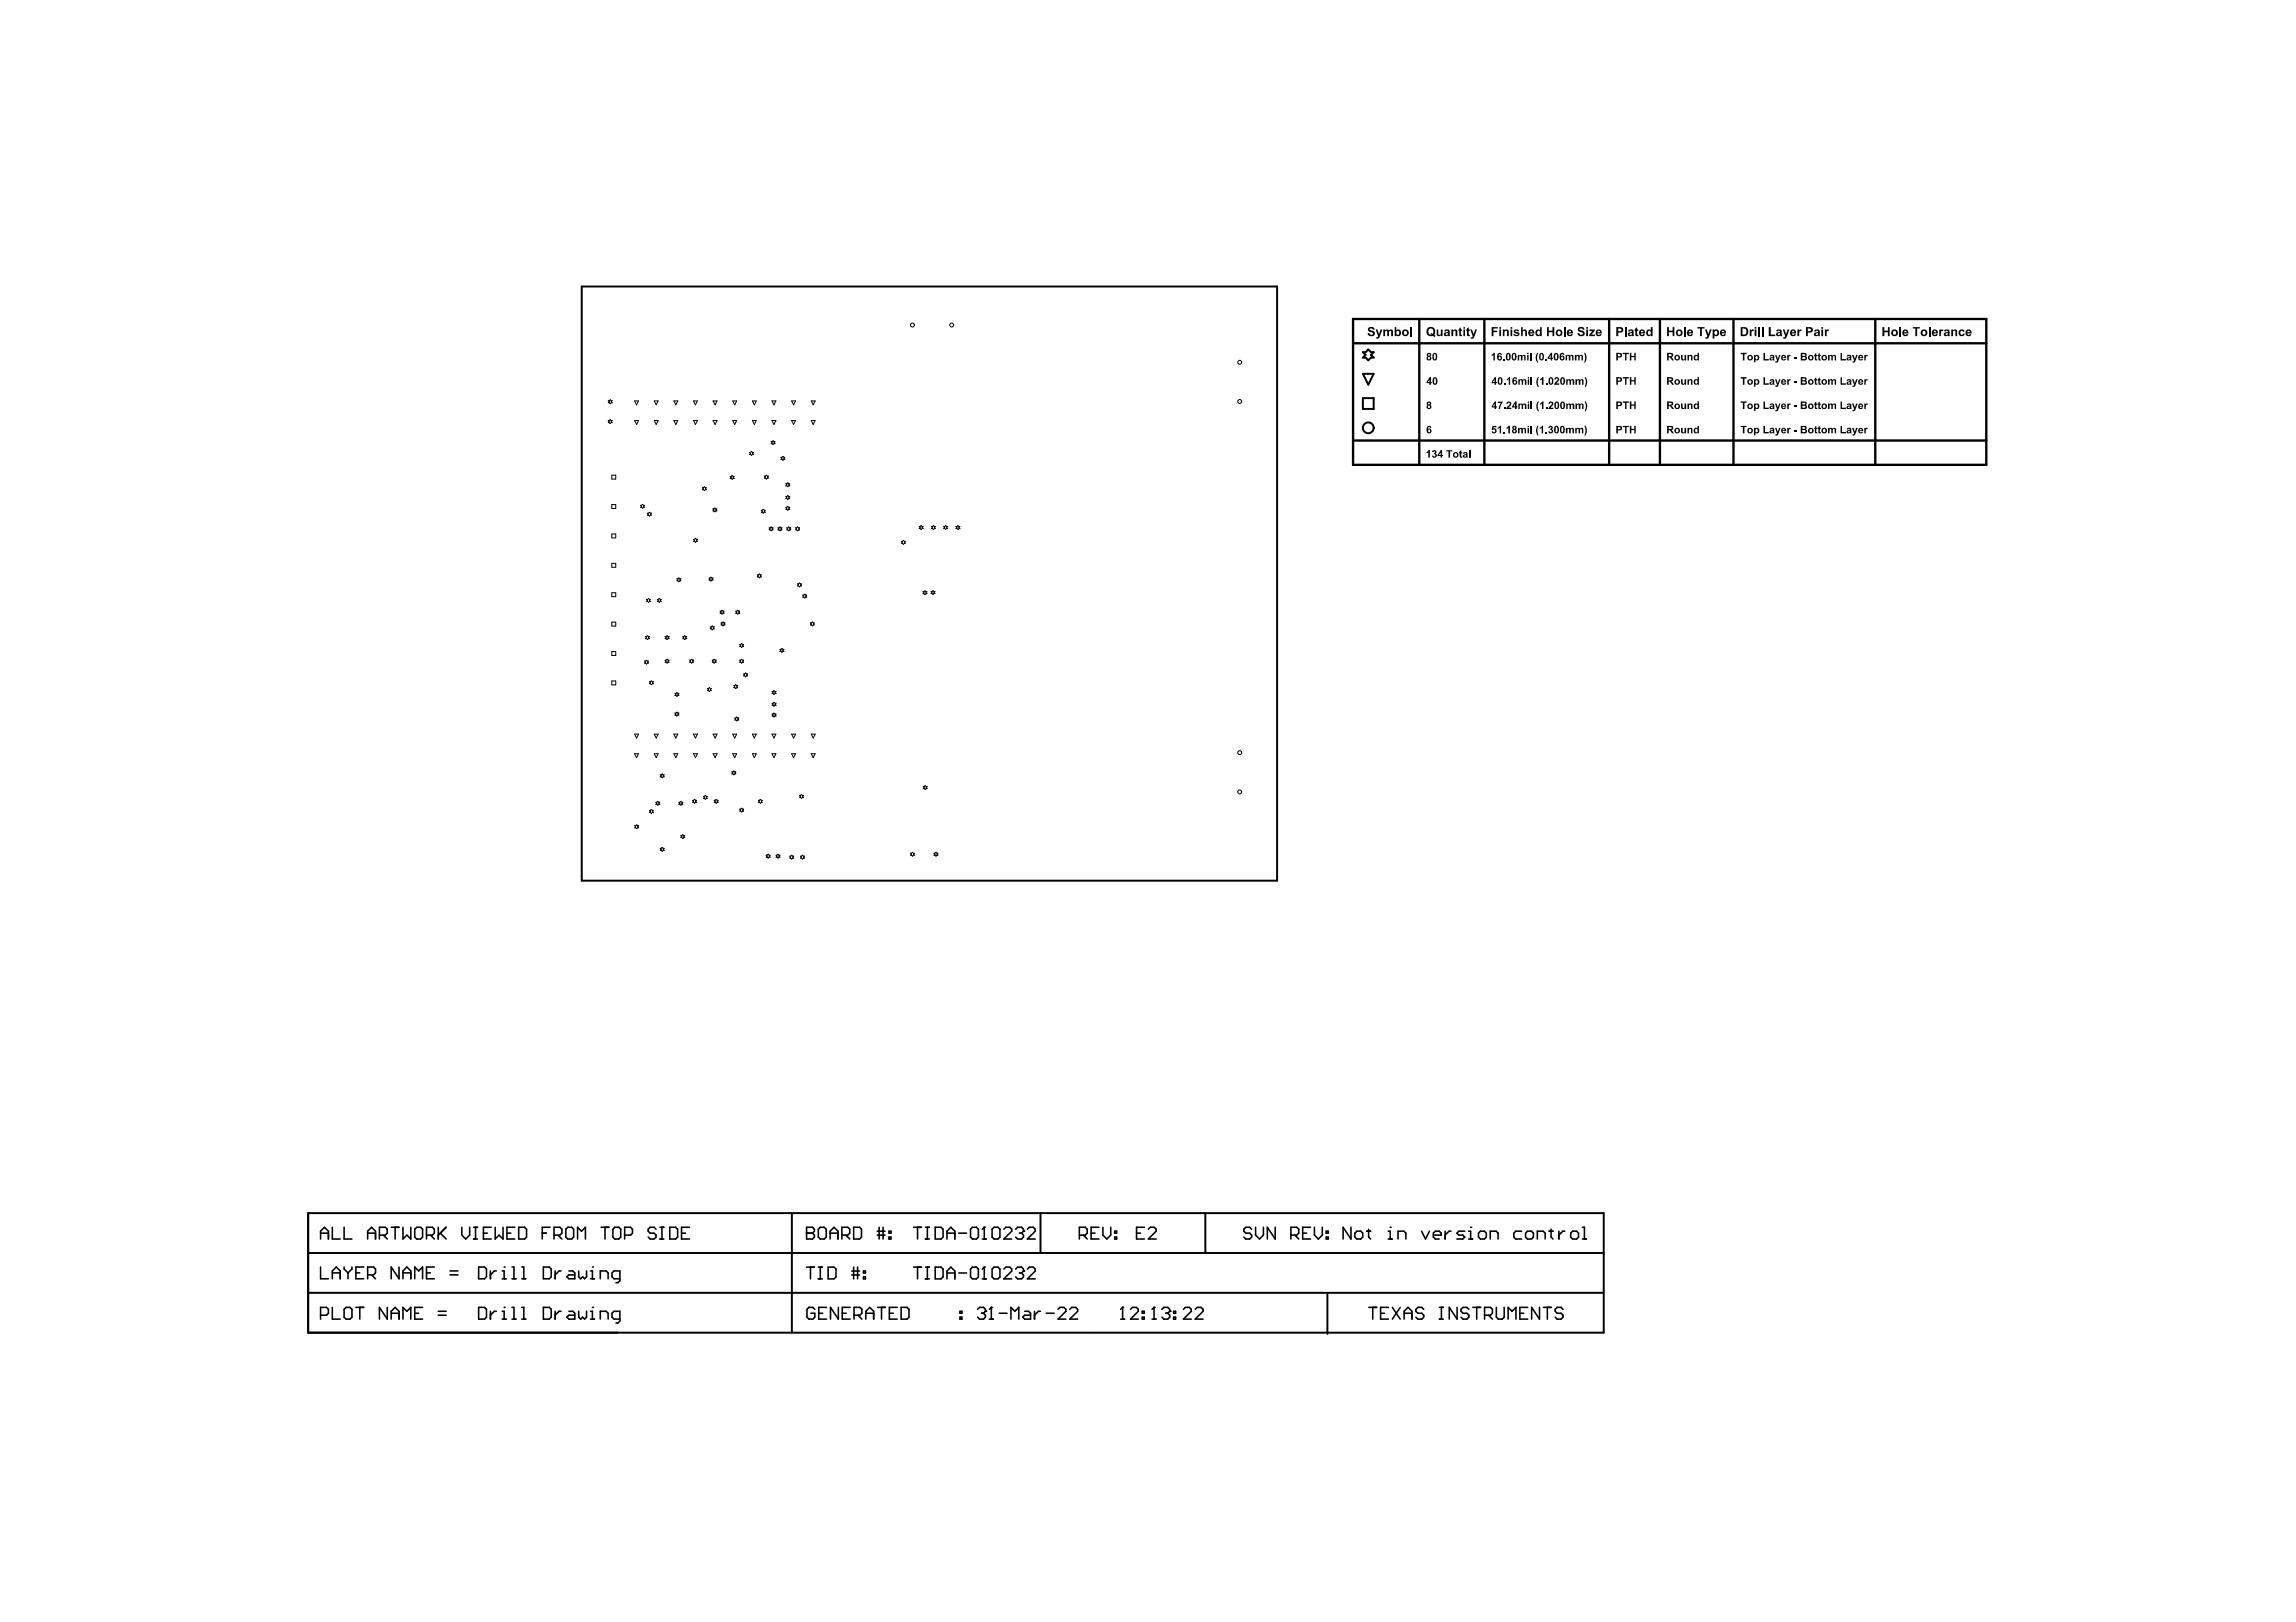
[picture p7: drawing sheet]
<svg xmlns="http://www.w3.org/2000/svg" width="297mm" height="210mm" viewBox="0 0 297 210" stroke-linecap="round" stroke-linejoin="round" font-family="sans-serif">
<g fill="none" stroke="#000" stroke-width=".25">
<path d="M75.3 37.1h89.9v76.9h-89.9zM176.3 45.6h.4l.3-.4 .4 .4h.3l-.3 .3 .3 .4h-.3l-.4 .3-.3-.3h-.4l.4-.4zM176.3 48.4h1.4l-.7 1.4zM176.3 51.5h1.4v1.4h-1.4zM39.9 157v15.5h167.6v-15.5h-167.6v15.5M102.4 157v15.5M134.6 157v5.1M155.9 157v5.1M39.9 162.1h167.6M39.9 167.3h167.5M171.7 167.5v5.1"/>
<circle cx="177" cy="55.4" r=".7"/>
</g>
<g fill="none" stroke="#000" stroke-width=".2">
<path d="M41.5 159.6h1M43 158.8v1.5h1M44.5 158.8v1.5h1M47.6 159.6h1M49.1 159.8h.7l.3-.2v-.5l-.3-.3h-.7v1.5M49.6 159.8l.5 .5M50.6 158.8h1M51.1 158.8v1.5M52.1 158.8v1.5l.5-.5 .5 .5v-1.5M53.7 159.1l.2-.3h.5l.3 .3v1l-.3 .2h-.5l-.2-.2zM55.2 159.8h.7l.3-.2v-.5l-.3-.3h-.7v1.5M55.7 159.8l.5 .5"/>
<path d="M56.7 158.8v1.5M57 159.6l.7 .7M57.7 158.8l-1 1M59.7 158.8v1l.6 .5 .5-.5v-1M61.3 158.8h.5M61.5 158.8v1.5M62.5 159.6h.5M63.6 158.8h-1.1v1.5h1.1M64.1 158.8v1.5l.5-.5 .5 .5v-1.5M65.6 159.6h.5M66.6 158.8h-1v1.5h1M67.1 158.8h.8l.2 .3v1l-.2 .2h-.8z"/>
<path d="M70.2 159.6h.5M71.2 158.8h-1v1.5M71.7 159.8h.7l.3-.2v-.5l-.3-.3h-.7v1.5M72.2 159.8l.5 .5M73.2 159.1l.3-.3h.5l.2 .3v1l-.2 .2h-.5l-.3-.2zM77.8 158.8h1M78.3 158.8v1.5M79.3 159.1l.2-.3h.6l.2 .3v1l-.2 .2h-.6l-.2-.2zM80.8 159.8h.8l.2-.2v-.5l-.2-.3h-.8v1.5M84.9 159.1l-.3-.3h-.5l-.2 .3v.2l.2 .3h.5l.3 .2v.3l-.3 .2h-.5l-.2-.2M85.4 158.8h.5M85.6 158.8v1.5"/>
<path d="M86.7 158.8h.7l.3 .3v1l-.3 .2h-.7zM88.2 159.6h.5M89.2 158.8h-1v1.5h1M104.3 159.6h.1M104.3 158.8h.8l.3 .3v.2l-.3 .3 .3 .2v.3l-.3 .2h-.8zM104.3 159.6h.8M105.9 159.1l.2-.3h.5l.3 .3v1l-.3 .2h-.5l-.2-.2zM107.4 159.6h1M108.9 159.8h.8l.2-.2v-.5l-.2-.3h-.8v1.5M109.4 159.8l.5 .5M110.4 158.8h.8l.3 .3v1l-.3 .2h-.8zM113.5 159.3h1"/>
<path d="M113.5 159.8h1M113.7 158.8v1.5M114.2 158.8v1.5M115 159.3h.3v.3h-.3zM118.2 158.8h1M118.7 158.8v1.5M119.7 158.8h.5M120 158.8v1.5M121 158.8h.8l.2 .3v1l-.2 .2h-.8zM122.5 159.6h1M124 159.6h1.1M125.6 159.1l.2-.3h.5l.3 .3v1l-.3 .2h-.5l-.2-.2z"/>
<path d="M127.3 158.8h.1M127.3 158.8v1.5M127.3 158.8l-.2 .3M128.3 159.1l.3-.3h.5l.3 .3v1l-.3 .2h-.5l-.3-.2zM129.9 159.1l.2-.3h.5l.3 .3v.2l-1 1h1M131.4 159.1l.2-.3h.6l.2 .3v.2M131.9 159.6h.3M132.2 159.6l.2 .2v.3l-.2 .2h-.6l-.2-.2M132.4 159.3h.1M132.4 159.3l-.2 .3M132.9 159.1l.3-.3h.5l.2 .3v.2l-1 1h1M139.6 159.8h.8l.3-.2v-.5l-.3-.3h-.8v1.5"/>
<path d="M140.1 159.8l.6 .5M141.2 159.6h.5M142.2 158.8h-1v1.5h1M142.7 158.8v1l.5 .5 .5-.5v-1M144.2 159.3h.3v.3h-.3zM147 159.6h.5M148.1 158.8h-1.1v1.5h1.1M148.6 159.1l.2-.3h.5l.3 .3v.2l-1 1h1M161.9 159.1l-.2-.3h-.5l-.3 .3v.2l.3 .3h.5l.2 .2v.3l-.2 .2h-.5l-.3-.2M162.4 158.8v1l.5 .5 .6-.5v-1M165 158.8v1.5l-1-1.5v1.5M167 159.8h.8l.2-.2v-.5l-.2-.3h-.8v1.5"/>
<path d="M167.5 159.8l.5 .5M168.5 159.6h.5M169.5 158.8h-1v1.5h1M170.1 158.8v1l.5 .5 .5-.5v-1M171.6 159.3h.2v.3h-.2zM174.8 158.8v1.5l-1-1.5v1.5M175.3 159.6l.2-.3h.5l.3 .3v.5l-.3 .2h-.5l-.2-.2zM176.8 159.3h.5M177.1 159.1v1l.2 .2M179.6 159.3h.3v1M179.9 158.8h.1M183.9 159.3l.5 1 .5-1"/>
<path d="M185.4 159.8h1.1v-.2l-.3-.3h-.5l-.3 .3v.5l.3 .2h.5M187 159.3v1M187.7 159.3h-.2l-.5 .5M189.5 159.3h-.8l-.2 .3 .2 .2h.5l.3 .3-.3 .2h-.7M190 159.3h.3v1M190.3 158.8h.1M191.5 159.3h.5l.3 .3v.5l-.3 .2h-.5l-.2-.2v-.5zM196.9 159.3h-.8l-.3 .3v.5l.3 .2h.8M197.4 159.6l.2-.3h.5l.3 .3v.5l-.3 .2h-.5l-.2-.2zM200.4 159.3h.5M200.7 159.1v1l.2 .2M201.7 159.3v1"/>
<path d="M202.4 159.3h-.2l-.5 .5M203.2 159.6l.3-.3h.5l.2 .3v.5l-.2 .2h-.5l-.3-.2zM204.7 158.8h.3v1.5M41.5 170.2h.7l.3-.3v-.5l-.3-.2h-.7v1.5M41.5 160.3v-1l.5-.5 .5 .5v1M41.5 164v1.5h1M43 169.2v1.5h1M43 165.5v-1l.5-.5 .5 .5v1M43 164.7h1M44.5 169.4l.3-.2h.5l.2 .2v1.1l-.2 .2h-.5l-.3-.2zM44.5 164v.2l.5 .5M45 164.7v.8"/>
<path d="M45.5 164v.2l-.5 .5M46 169.2h1.1M46 164.7h.5M46.5 169.2v1.5M47.1 164h-1.1v1.5h1.1M47.6 160.3v-1l.5-.5 .5 .5v1M47.6 165h.7l.3-.3v-.5l-.3-.2h-.7v1.5M48.1 165l.5 .5M50.1 169.2v1.5l-1-1.5v1.5M50.6 169.9h1M50.6 170.7v-1l.5-.5 .5 .5v1M51.6 164v1.5l-1-1.5v1.5"/>
<path d="M52.1 165.5v-1l.5-.5 .5 .5v1M52.1 170.7v-1.5l.5 .5 .5-.5v1.5M52.1 164.7h1M53.7 169.9h.5M53.7 165.5v-1.5l.5 .5 .5-.5v1.5M54.7 169.2h-1v1.5h1M55.2 164.7h.5M56.2 164h-1v1.5h1M56.7 169.7h1M56.7 170.2h1M58.2 165h1M58.2 164.5h1"/>
<path d="M61.3 160.3h.5M61.9 164h.8l.2 .2v1l-.2 .3h-.8zM61.9 169.2h.8l.2 .2v1.1l-.2 .2h-.8zM63.4 164.5v1M63.4 169.7v1M64.2 169.7h-.2l-.6 .5M64.2 164.5h-.2l-.6 .5M65 170.7h.5M65 169.7h.2v1M65 164.5h.2v1M65 165.5h.5M65.2 169.2h.1"/>
<path d="M65.2 164h.1M66.2 170.7h.5M66.2 169.2h.3v1.5M66.2 164h.3v1.5M66.2 165.5h.5M67.5 170.7h.5M67.5 169.2h.3v1.5M67.5 164h.3v1.5M67.5 165.5h.5M70.3 169.2h.8l.2 .2v1.1l-.2 .2h-.8zM70.3 164h.8l.2 .2v1l-.2 .3h-.8zM71.8 164.5v1"/>
<path d="M71.8 169.7v1M72.6 169.7h-.3l-.5 .5M72.6 164.5h-.3l-.5 .5M73.6 169.7h.5l.3 .2v.8h-.8l-.3-.2 .3-.3h.8M73.6 164.5h.5l.3 .2v.8h-.8l-.3-.3 .3-.2h.8M74.7 160.3v-1.5l.5 .5 .5-.5v1.5M74.9 169.7v.8l.2 .2 .3-.2 .2 .2 .3-.2v-.8M74.9 164.5v.7l.2 .3 .3-.3 .2 .3 .3-.3v-.7M76.4 170.7h.5M76.4 169.7h.2v1M76.4 164.5h.2v1M76.4 165.5h.5"/>
<path d="M76.6 169.2h.1M76.6 164h.1M77.7 170.7v-1h.7l.3 .2v.8M77.7 165.5v-1h.7l.3 .2v.8M80.2 170.7h-.8l-.2-.2v-.6l.2-.2h.8v1.3l-.3 .2h-.2M80.2 165.5h-.8l-.2-.3v-.5l.2-.2h.8v1.2l-.3 .3h-.2M85.4 160.3h.5M104.3 164h1.1M104.9 164v1.5M105.4 169.4l-.2-.2h-.5l-.3 .2v1.1l.3 .2h.5l.2-.2v-.6h-.5M105.9 165.5h.5M105.9 164h.5"/>
<path d="M105.9 169.9h.5M106.1 164v1.5M106.9 169.2h-1v1.5h1M107.1 164h.8l.3 .2v1l-.3 .3h-.8zM107.4 160.3v-1l.5-.5 .5 .5v1M108.5 169.2v1.5l-1.1-1.5v1.5M109 169.9h.5M110 169.2h-1v1.5h1M110.2 165h1M110.2 164.5h1M110.4 164v1.5M110.5 170.2h.8l.2-.3v-.5l-.2-.2h-.8v1.5"/>
<path d="M110.9 164v1.5M111 170.2l.5 .5M111.7 165.2h.3v.3h-.3zM111.7 164.5h.3v.2h-.3zM112 169.9h1M112 170.7v-1l.5-.5 .5 .5v1M113.5 169.2h1.1M114 169.2v1.5M115 160.1h.3v.2h-.3zM115.1 169.9h.5M116.1 169.2h-1v1.5h1M116.6 169.2h.7l.3 .2v1.1l-.3 .2h-.7z"/>
<path d="M118.2 164h1M118.7 164v1.5M119.7 160.3h.5M119.7 165.5h.5M119.7 164h.5M120 164v1.5M121 164h.8l.2 .2v1l-.2 .3h-.8zM122.5 160.3v-1l.5-.5 .5 .5v1M122.5 165.5v-1l.5-.5 .5 .5v1M122.5 164.7h1M124 164.7h1.1M124.2 170.5h.2v.2h-.2z"/>
<path d="M124.2 169.7h.2v.2h-.2zM125.8 164h.5l.3 .2v1l-.3 .3h-.5l-.2-.3v-1zM126.5 169.4l.2-.2h.5l.3 .2v.3M127 169.9h.2M127.1 160.3h.5M127.1 165.5h.5M127.2 169.9l.3 .3v.3l-.3 .2h-.5l-.2-.2M127.3 164h.1M127.3 164v1.5M127.3 164l-.2 .2M127.5 169.7h.1M127.5 169.7l-.3 .2"/>
<path d="M128 170.7h.5M128.3 169.2h.1M128.3 169.2v1.5M128.3 169.2l-.3 .2M128.3 164.2l.3-.2h.5l.3 .2v1l-.3 .3h-.5l-.3-.3zM129.3 169.9h1M129.9 164.2l.2-.2h.5l.3 .2v.3l-1 1h1M130.8 170.7v-1.5l.5 .5 .5-.5v1.5M131.4 164.2l.2-.2h.6l.2 .2v.3M131.9 164.7h.3M132.2 164.7l.2 .3v.2l-.2 .3h-.6l-.2-.3M132.4 164.5h.1"/>
<path d="M132.4 164.5l-.2 .2M132.6 169.7h.5l.2 .2v.8h-.7l-.3-.2 .3-.3h.7M132.9 164.2l.3-.2h.5l.2 .2v.3l-1 1h1M133.8 169.7v1M134.6 169.7h-.3l-.5 .5M135.4 169.9h1M136.9 169.4l.2-.2h.5l.3 .2v.3l-1 1h1M138.4 169.4l.3-.2h.5l.2 .2v.3l-1 1h1M144.2 160.1h.3v.2h-.3zM145 170.7h.5M145.2 169.2h.1M145.2 169.2v1.5"/>
<path d="M145.2 169.2l-.2 .2M146.3 169.4l.2-.2h.5l.3 .2v.3l-1 1h1M147.8 170.5h.2v.2h-.2zM147.8 169.7h.2v.2h-.2zM149 170.7h.6M149.3 169.2h.1M149.3 169.2v1.5M149.3 169.2l-.3 .2M150.3 169.4l.3-.2h.5l.2 .2v.3M150.8 169.9h.3M151.1 169.9l.2 .3v.3l-.2 .2h-.5l-.3-.2M151.3 169.7h.1"/>
<path d="M151.3 169.7l-.2 .2M151.8 170.5h.3v.2h-.3zM151.8 169.7h.3v.2h-.3zM153.1 169.4l.3-.2h.5l.2 .2v.3l-1 1h1M154.6 169.4l.3-.2h.5l.2 .2v.3l-1 1h1M171.6 160.1h.2v.2h-.2zM177.1 169.2h1M177.6 169.2v1.5M178.6 169.9h.5M179.6 160.3h.5M179.6 169.2h-1v1.5h1M180.1 169.2l1 1.5"/>
<path d="M180.9 160.3v-1h.7l.3 .3v.7M181.1 169.2l-1 1.5M181.7 169.9h1M181.7 170.7v-1l.5-.5 .5 .5v1M184.2 169.4l-.3-.2h-.5l-.2 .2v.3l.2 .2h.5l.3 .3v.3l-.3 .2h-.5l-.2-.2M186.2 170.7h.5M186.2 169.2h.5M186.5 169.2v1.5M188.5 169.2v1.5l-1-1.5v1.5M190 160.3h.5M190 169.4l-.2-.2h-.5l-.3 .2v.3l.3 .2h.5l.2 .3v.3l-.2 .2h-.5l-.3-.2M190.5 169.2h1.1"/>
<path d="M191 169.2v1.5M192.1 170.2h.7l.3-.3v-.5l-.3-.2h-.7v1.5M192.6 170.2l.5 .5M192.8 160.3v-1h.8l.2 .3v.7M193.6 169.2v1.3l.2 .2h.5l.3-.2v-1.3M195.1 170.7v-1.5l.5 .5 .5-.5v1.5M196.6 169.9h.5M197.6 169.2h-1v1.5h1M198.9 160.3v-1h.7l.3 .3v.7M199.2 169.2v1.5l-1-1.5v1.5M199.7 169.2h1M200.2 169.2v1.5"/>
<path d="M202.2 169.4l-.2-.2h-.5l-.3 .2v.3l.3 .2h.5l.2 .3v.3l-.2 .2h-.5l-.3-.2M204.7 160.3h.5"/>
</g>
<path d="M175 41.3h82v18.9h-82zM175 57h82M175 44.4h82M183.6 41.3v18.9M192 41.3v18.9M208.2 41.3v18.9M214.7 41.3v18.9M224.3 41.3v18.9M242.6 41.3v18.9" fill="none" stroke="#000" stroke-width=".3"/>
<g fill="none" stroke="#000" stroke-width=".13">
<path d="M78.7 54.4l.2-.1 .3 .1-.1 .2 .1 .1-.3 .1-.2-.1 .1-.1zM78.7 51.9l.2-.2 .3 .2-.1 .1 .1 .1-.3 .1-.2-.1 .1-.1zM82.1 54.4h.5l-.2 .5zM82.1 51.9h.5l-.2 .5zM84.6 54.4h.5l-.2 .5zM84.6 51.9h.5l-.2 .5zM87.2 54.4h.5l-.3 .5zM87.2 51.9h.5l-.3 .5zM89.7 54.4h.5l-.2 .5zM89.7 51.9h.5l-.2 .5zM92.3 54.4h.5l-.3 .5zM92.3 51.9h.5l-.3 .5z"/>
<path d="M94.8 54.4h.5l-.3 .5zM94.8 51.9h.5l-.3 .5zM97 58.5l.2-.1 .3 .1-.2 .2 .2 .1-.3 .1-.2-.1 .1-.1zM97.3 54.4h.5l-.2 .5zM97.3 51.9h.5l-.2 .5zM99.8 57.2l.2-.2 .3 .2-.2 .1 .2 .1-.3 .1-.2-.1 .1-.1zM99.9 54.4h.5l-.3 .5zM99.9 51.9h.5l-.3 .5zM101 59.2l.3-.1 .2 .1-.1 .1 .1 .1-.2 .2-.3-.2 .2-.1zM102.4 54.4h.5l-.2 .5zM102.4 51.9h.5l-.2 .5zM105 54.4h.5l-.3 .5z"/>
<path d="M105 51.9h.5l-.3 .5zM79.2 61.5h.5v.5h-.5zM79.2 65.3h.5v.5h-.5zM79.2 69.1h.5v.5h-.5zM79.2 72.9h.5v.5h-.5zM79.2 76.7h.5v.5h-.5zM82.9 65.4l.2-.1 .3 .1-.1 .1 .1 .2-.3 .1-.2-.1 .1-.2zM83.6 77.6l.3-.2 .2 .2-.1 .1 .1 .1-.2 .2-.3-.2 .2-.1zM83.8 66.4l.2-.1 .3 .1-.2 .1 .2 .2-.3 .1-.2-.1 .1-.2zM85 77.6l.3-.2 .2 .2-.1 .1 .1 .1-.2 .2-.3-.2 .2-.1zM87.6 74.9l.2-.1 .3 .1-.1 .1 .1 .2-.3 .1-.2-.1 .1-.2zM89.7 69.8l.3-.1 .2 .1-.1 .1 .1 .1-.2 .2-.3-.2 .1-.1z"/>
<path d="M90.9 63.1l.2-.1 .3 .1-.1 .1 .1 .2-.3 .1-.2-.1 .1-.2zM91.7 74.8l.3-.1 .2 .1-.1 .1 .1 .2-.2 .1-.3-.1 .2-.2zM92.2 65.9l.3-.2 .2 .2-.1 .1 .1 .1-.2 .1-.3-.1 .2-.1zM93.2 79.1l.2-.1 .3 .1-.2 .1 .2 .1-.3 .2-.2-.2 .1-.1zM94.5 61.7l.2-.2 .3 .2-.2 .1 .2 .1-.3 .1-.2-.1 .1-.1zM95.2 79.1l.2-.1 .3 .1-.1 .1 .1 .1-.3 .2-.2-.2 .1-.1zM98 74.4l.2-.1 .3 .1-.1 .1 .1 .2-.3 .1-.2-.1 .1-.2zM98.5 66l.2-.1 .3 .1-.1 .2 .1 .1-.3 .1-.2-.1 .1-.1zM98.9 61.6l.3-.1 .2 .1-.1 .1 .1 .2-.2 .1-.3-.1 .1-.2zM99.5 68.3l.3-.1 .2 .1-.1 .1 .1 .2-.2 .1-.3-.1 .1-.2zM100.7 68.3l.2-.1 .3 .1-.2 .1 .2 .2-.3 .1-.2-.1 .1-.2zM101.7 64.3l.2-.2 .3 .2-.2 .1 .2 .1-.3 .1-.2-.1 .1-.1z"/>
<path d="M101.7 62.6l.2-.1 .3 .1-.2 .1 .2 .2-.3 .1-.2-.1 .1-.2zM101.7 65.7l.2-.2 .3 .2-.2 .1 .2 .1-.3 .1-.2-.1 .1-.1zM101.8 68.3l.2-.1 .3 .1-.1 .1 .1 .2-.3 .1-.2-.1 .1-.2zM102.9 68.3l.3-.1 .2 .1-.1 .1 .1 .2-.2 .1-.3-.1 .2-.2zM103.2 75.6l.2-.2 .3 .2-.1 .1 .1 .1-.3 .1-.2-.1 .1-.1zM103.9 77l.2-.1 .3 .1-.2 .1 .2 .2-.3 .1-.2-.1 .1-.2zM116.6 70.1l.3-.2 .2 .2-.1 .1 .1 .1-.2 .1-.3-.1 .1-.1zM118.9 68.1l.3-.1 .2 .1-.1 .2 .1 .1-.2 .1-.3-.1 .1-.1zM119.4 76.6l.3-.1 .2 .1-.1 .1 .1 .1-.2 .2-.3-.2 .1-.1zM120.5 76.6l.2-.2 .3 .2-.2 .1 .2 .1-.3 .1-.2-.1 .1-.1zM120.5 68.1l.3-.1 .2 .1-.1 .2 .1 .1-.2 .1-.3-.1 .1-.1zM122.1 68.1l.2-.1 .3 .1-.1 .2 .1 .1-.3 .1-.2-.1 .1-.1z"/>
<path d="M123.7 68.1l.2-.1 .3 .1-.1 .2 .1 .1-.3 .1-.2-.1 .1-.1zM79.2 88.1h.5v.5h-.5zM79.2 80.5h.5v.5h-.5zM79.2 84.3h.5v.5h-.5zM82.1 97.5h.5l-.2 .5zM82.1 95h.5l-.2 .5zM83.4 85.6l.2-.2 .3 .2-.1 .1 .1 .1-.3 .1-.2-.1 .1-.1zM83.5 82.4l.3-.1 .2 .1-.1 .1 .1 .1-.2 .2-.3-.2 .1-.1zM84 88.2l.3-.1 .2 .1-.1 .2 .1 .1-.2 .1-.3-.1 .1-.1zM84.6 97.5h.5l-.2 .5zM84.6 95h.5l-.2 .5zM86.1 85.4l.2-.1 .3 .1-.2 .2 .2 .1-.3 .1-.2-.1 .1-.1z"/>
<path d="M86.1 82.4l.2-.1 .3 .1-.2 .1 .2 .1-.3 .2-.2-.2 .1-.1zM87.2 97.5h.5l-.3 .5zM87.2 95h.5l-.3 .5zM87.3 92.3l.3-.1 .2 .1-.1 .1 .1 .1-.2 .2-.3-.2 .1-.1zM87.3 89.7l.3-.1 .2 .1-.1 .2 .1 .1-.2 .1-.3-.1 .1-.1zM88.3 82.4l.3-.1 .2 .1-.1 .1 .1 .1-.2 .2-.3-.2 .2-.1zM89.2 85.4l.3-.1 .2 .1-.1 .2 .1 .1-.2 .1-.3-.1 .2-.1zM89.7 97.5h.5l-.2 .5zM89.7 95h.5l-.2 .5zM91.5 89.1l.3-.1 .2 .1-.1 .1 .1 .2-.2 .1-.3-.1 .1-.2zM91.9 81.1l.2-.1 .3 .1-.1 .1 .1 .2-.3 .1-.2-.1 .1-.2zM92.1 85.4l.3-.1 .3 .1-.2 .2 .2 .1-.3 .1-.3-.1 .2-.1z"/>
<path d="M92.3 97.5h.5l-.3 .5zM92.3 95h.5l-.3 .5zM93.3 80.6l.2-.1 .3 .1-.1 .1 .1 .2-.3 .1-.2-.1 .1-.2zM94.7 99.9l.2-.1 .3 .1-.1 .1 .1 .1-.3 .2-.2-.2 .1-.1zM94.8 97.5h.5l-.3 .5zM94.8 95h.5l-.3 .5zM94.9 88.7l.3-.1 .2 .1-.1 .2 .1 .1-.2 .1-.3-.1 .2-.1zM95.1 92.9l.2-.1 .3 .1-.2 .1 .2 .2-.3 .1-.2-.1 .1-.2zM95.7 85.4l.3-.1 .2 .1-.1 .2 .1 .1-.2 .1-.3-.1 .1-.1zM95.7 83.4l.3-.1 .2 .1-.1 .1 .1 .2-.2 .1-.3-.1 .1-.2zM96.2 87.2l.3-.1 .2 .1-.1 .1 .1 .2-.2 .1-.3-.1 .1-.2zM97.3 97.5h.5l-.2 .5z"/>
<path d="M97.3 95h.5l-.2 .5zM99.9 97.5h.5l-.3 .5zM99.9 95h.5l-.3 .5zM99.9 92.4l.2-.1 .3 .1-.1 .1 .1 .2-.3 .1-.2-.1 .1-.2zM99.9 91l.2-.1 .3 .1-.1 .1 .1 .2-.3 .1-.2-.1 .1-.2zM99.9 89.5l.2-.1 .3 .1-.1 .1 .1 .1-.3 .2-.2-.2 .1-.1zM100.9 84l.3-.1 .2 .1-.1 .2 .1 .1-.2 .1-.3-.1 .1-.1zM102.4 97.5h.5l-.2 .5zM102.4 95h.5l-.2 .5zM104.8 80.6l.3-.1 .2 .1-.1 .1 .1 .2-.2 .1-.3-.1 .2-.2zM105 97.5h.5l-.3 .5zM105 95h.5l-.3 .5z"/>
<path d="M82.1 106.9l.3-.2 .2 .2-.1 .1 .1 .1-.2 .1-.3-.1 .1-.1zM84 104.9l.3-.2 .2 .2-.1 .1 .1 .1-.2 .2-.3-.2 .1-.1zM84.8 103.8l.3-.1 .3 .1-.2 .2 .2 .1-.3 .1-.3-.1 .2-.1zM85.4 100.3l.3-.2 .2 .2-.1 .1 .1 .1-.2 .2-.3-.2 .1-.1zM85.4 109.8l.3-.1 .2 .1-.1 .1 .1 .1-.2 .2-.3-.2 .1-.1zM87.8 103.8l.3-.1 .2 .1-.1 .2 .1 .1-.2 .1-.3-.1 .2-.1zM88.1 108.1l.2-.1 .3 .1-.1 .2 .1 .1-.3 .1-.2-.1 .1-.1zM89.6 103.6l.3-.2 .2 .2-.1 .1 .1 .1-.2 .2-.3-.2 .1-.1zM91 103.1l.3-.2 .2 .2-.1 .1 .1 .1-.2 .1-.3-.1 .1-.1zM92.4 103.6l.3-.2 .2 .2-.1 .1 .1 .1-.2 .2-.3-.2 .1-.1zM95.7 104.7l.3-.1 .2 .1-.1 .1 .1 .2-.2 .1-.3-.1 .1-.2zM98.1 103.6l.3-.2 .2 .2-.1 .1 .1 .1-.2 .2-.3-.2 .1-.1z"/>
<path d="M99.1 110.7l.3-.2 .2 .2-.1 .1 .1 .1-.2 .2-.3-.2 .2-.1zM100.4 110.7l.3-.2 .2 .2-.1 .1 .1 .1-.2 .2-.3-.2 .1-.1zM102.2 110.8l.2-.1 .3 .1-.1 .1 .1 .2-.3 .1-.2-.1 .1-.2zM103.4 102.9l.3-.1 .3 .1-.2 .2 .2 .1-.3 .1-.3-.1 .2-.1zM103.6 110.8l.2-.1 .3 .1-.1 .1 .1 .2-.3 .1-.2-.1 .1-.2zM117.8 110.4l.2-.1 .3 .1-.1 .1 .1 .2-.3 .1-.2-.1 .1-.2zM119.4 101.8l.3-.1 .2 .1-.1 .1 .1 .1-.2 .2-.3-.2 .2-.1zM120.8 110.4l.3-.1 .2 .1-.1 .1 .1 .2-.2 .1-.3-.1 .2-.2z"/>
<circle cx="118" cy="42.1" r=".25"/>
<circle cx="123.1" cy="42.1" r=".25"/>
<circle cx="160.4" cy="52" r=".25"/>
<circle cx="160.4" cy="46.9" r=".25"/>
<circle cx="160.4" cy="97.4" r=".25"/>
<circle cx="160.4" cy="102.5" r=".25"/>
</g>
<g fill="#000">
<path d="M177 42.5l.2-.2h.3l.3 .1v.3h-.2l-.1-.2a.17 .17 0 0 0-.3 0 .17 .17 0 0 0 0 .2 .17 .17 0 0 0 .2 .1l.3 .1 .2 .1v.2l-.2 .2-.5 .1-.3-.3v-.1h.3v.2h.3a.15 .15 0 0 0 .1-.2 .15 .15 0 0 0-.2-.1l-.4-.2v-.1zM178 42.6h.2l.2 .6 .2-.6h.2l-.3 1-.2 .2h-.2l-.1-.1h.2l.1-.2zM179 42.6h.2v.2l.1-.2h.2a.21 .21 0 0 0 .4 0l.3 .1v.8h-.2v-.5a.17 .17 0 0 0-.2-.2 .17 .17 0 0 0-.1 .3v.4h-.2v-.5a.16 .16 0 0 0-.2-.2 .16 .16 0 0 0-.1 .3v.4h-.2zM182.4 42.3h.2v1.2h-.2zM184.6 58.5l.2-.3h.2v1h-.2v-.7l-.2 .2zM185.3 58.3l.3-.1 .2 .2-.1 .3 .2 .2-.1 .2-.3 .2-.2-.1-.1-.2 .2-.1 .1 .1a.15 .15 0 0 0 .2-.1 .15 .15 0 0 0-.2-.1v-.2a.13 .13 0 0 0 .2-.1 .13 .13 0 0 0-.2-.1l-.1 .1h-.1zM185.9 42.6h.2v.4a.2 .2 0 0 0 .2 .3 .2 .2 0 0 0 .1-.3v-.4h.2v.9h-.2v-.1l-.2 .1h-.2l-.1-.2zM187.1 58.3h.8v.1h-.3v.8h-.2v-.8h-.3zM187.8 42.6h.2v.2l.2-.2 .3 .1v.8h-.2v-.6l-.1-.1-.2 .1v.6h-.2zM188.8 42.5l.2-.1v.2h.1v.2h-.1v.5h.1l.1 .2h-.2a.21 .21 0 0 1-.2-.3v-.4h-.1zM188.8 58.4l.2-.1v.2h.2v.2h-.2v.4h.2v.1h-.3l-.1-.5zM189.8 42.5l.2-.1v.2h.2v.2h-.2v.5h.2v.2h-.2a.18 .18 0 0 1-.2-.1 .18 .18 0 0 1 0-.2v-.4h-.1z"/>
<path d="M190.1 58.3h.1v.9h-.1zM190.2 42.6h.2l.2 .6 .2-.6h.3l-.4 1-.2 .2h-.2v-.1h.1l.1-.2zM193 45.9l.2-.2h.2v.9h-.2v-.7l-.2 .2zM193.1 55.1h.5v.2h-.4v.1h.2l.2 .2v.4l-.2 .1h-.2l-.2-.2v-.1h.2a.16 .16 0 0 0 .2 .1 .16 .16 0 0 0 0-.2 .16 .16 0 0 0-.2-.1h-.2zM193 42.3h.8v.2h-.6v.3h.5v.2h-.5v.5h-.2zM193.8 55.3l.2-.2h.2v1h-.2v-.7l-.2 .1zM193.8 52h.6l-.3 .6v.3h-.2v-.1l.3-.7h-.4zM194.5 46.4h.2v.2h-.2zM194.5 55.9h.2v.2h-.2zM194.6 49.6h.1v.2h-.1zM194.6 52.7h.1v.2h-.1zM194.4 42.6h.2v.2l.2-.2 .3 .1 .1 .8h-.2v-.4a.19 .19 0 0 0-.2-.3 .19 .19 0 0 0-.2 .3v.4h-.2z"/>
<path d="M194.9 52.1l.3-.2 .3 .1v.4l-.4 .4h.4v.1h-.6l.4-.5a.15 .15 0 0 0 0-.3 .14 .14 0 0 0-.2 .2h-.2zM194.9 55.3l.3-.2h.1v1h-.2v-.7l-.2 .1zM194.9 49.1l.3-.3h.2v1h-.2v-.7l-.3 .1zM195.9 42.7l.4-.1 .3 .2-.3 .1v-.1a.1 .1 0 0 0-.2 0 .1 .1 0 0 0 0 .1l.3 .1a.29 .29 0 0 1 .1 .4 .29 .29 0 0 1-.4 .1h-.1l-.2-.3h.2l.1 .1a.13 .13 0 0 0 .2 .1 .13 .13 0 0 0 0-.2 .13 .13 0 0 0-.1 0l-.3-.2-.1-.2zM196.8 42.3h.2v.5l.2-.2h.2l.1 .2 .1 .7h-.3v-.5a.18 .18 0 0 0-.2-.2 .18 .18 0 0 0-.1 .3v.4h-.2zM196.4 45.9h.1v.1l.2-.1 .2 .1 .2-.1h.2l.1 .1v.6h-.2v-.4a.14 .14 0 0 0-.2-.1 .14 .14 0 0 0 0 .2v.3h-.2v-.3a.14 .14 0 0 0-.2-.2 .14 .14 0 0 0-.1 .2v.3h-.1zM196.4 55.4h.2v.1l.2-.2 .2 .2 .1-.1h.2l.1 .1v.6h-.2v-.4a.14 .14 0 0 0-.1-.2 .16 .16 0 0 0-.1 .3v.3h-.2v-.4a.14 .14 0 0 0-.1-.2 .14 .14 0 0 0-.1 .2v.4h-.2zM196.4 49.1h.2v.1l.2-.1 .2 .1 .2-.1h.2l.1 .7h-.2v-.4a.14 .14 0 0 0-.2-.2 .13 .13 0 0 0-.1 .2v.4h-.1v-.4a.15 .15 0 0 0-.2-.2 .15 .15 0 0 0-.1 .2v.4h-.2zM196.4 52.2h.2v.1l.3-.1a.18 .18 0 0 0 .1 .1 .18 .18 0 0 0 .2-.1l.2 .1 .1 .6h-.2v-.4a.14 .14 0 0 0-.2-.1 .14 .14 0 0 0-.1 .2v.3h-.1v-.3a.18 .18 0 0 0-.2-.3 .16 .16 0 0 0-.1 .3v.3h-.2zM198 45.7h.1v.9h-.1zM198 55.1h.2v1h-.2zM198 48.8h.2v1h-.2z"/>
<path d="M198 51.9h.2v1h-.2zM198.8 45.7h.2l-.2 .5 .2 .7h-.1l-.2-.5zM198.9 55.1h.1l-.1 .5 .1 .8-.1-.1-.2-.4 .1-.5zM198.9 48.8h.2l-.2 .4v.5l.2 .4h-.2l-.1-.5v-.4zM198.9 52l.2-.1-.2 .4v.5l.2 .4h-.2l-.1-.4v-.4zM199.2 55.3l.3-.2h.1v1h-.1v-.7l-.3 .1zM199.3 49.1l.2-.3h.2v1h-.2v-.7l-.2 .1zM199.3 52.2l.2-.3h.2v1h-.2v-.7l-.2 .2zM199.9 46.4h.2v.2h-.2zM200 55.9h.1v.2h-.1zM200 49.6h.2v.2h-.2zM200 52.7h.2v.2h-.2z"/>
<path d="M200.3 55.2l.3-.1 .3 .2-.2 .2 .2 .2v.3l-.4 .1-.2-.2 .2-.1a.15 .15 0 0 0 .2 .1 .15 .15 0 0 0 0-.2 .15 .15 0 0 0-.2-.1v-.1a.12 .12 0 0 0 .2-.1 .12 .12 0 0 0-.1-.1 .12 .12 0 0 0-.1 .1l-.2-.1zM200.4 52.1l.2-.2 .3 .1 .1 .3-.4 .5h.4v.1h-.7l.1-.2 .3-.3a.14 .14 0 0 0 .1-.2 .14 .14 0 0 0-.2-.1 .14 .14 0 0 0-.1 .2h-.2zM200.1 42.3h.3v.5h.5v-.5h.2v1.2h-.2v-.5h-.5v.5h-.3zM201.1 48.9l.3-.1 .3 .1v.3l-.4 .4h.4v.2h-.6v-.2l.4-.4a.13 .13 0 0 0 0-.2 .13 .13 0 0 0-.2 .1h-.2zM202.3 42.3h.3v1.2h-.3zM202.6 45.9h.1v.1l.2-.1 .2 .1 .2-.1h.2l.1 .1v.6h-.2v-.4a.13 .13 0 0 0-.2-.1 .13 .13 0 0 0 0 .2v.3h-.2v-.3a.14 .14 0 0 0-.2-.2 .14 .14 0 0 0-.1 .2v.3h-.1zM202.6 55.4h.2v.1l.3-.1a.13 .13 0 0 0 .1 .1 .13 .13 0 0 0 .1-.1l.3 .1v.6h-.2v-.4a.14 .14 0 0 0-.1-.2 .16 .16 0 0 0-.1 .3v.3h-.2v-.4a.14 .14 0 0 0-.1-.2 .14 .14 0 0 0-.1 .2v.4h-.2zM202.6 49.1l.2 .1a.22 .22 0 0 1 .4 0l.2-.1h.2l.1 .7h-.2v-.4a.14 .14 0 0 0-.2-.2 .14 .14 0 0 0-.1 .2v.4h-.1v-.4a.15 .15 0 0 0-.2-.2 .15 .15 0 0 0-.1 .2v.4h-.2zM202.6 52.2h.2v.1l.2-.1 .2 .1 .2-.1 .2 .1 .1 .6h-.2v-.4a.13 .13 0 0 0-.2-.1 .13 .13 0 0 0-.1 .2v.3h-.1v-.3a.15 .15 0 0 0-.2-.2 .15 .15 0 0 0-.1 .2v.3h-.2zM203.7 45.9h.2v.1l.3-.1a.15 .15 0 0 0 .1 .1 .15 .15 0 0 0 .2-.1h.2l.1 .2v.5h-.2v-.4a.12 .12 0 0 0-.1-.1 .12 .12 0 0 0-.1 .1v.4h-.2v-.3a.14 .14 0 0 0-.2-.2 .14 .14 0 0 0-.1 .2v.3h-.2zM204.2 42.4l.2-.1h.4l.2 .4h-.2l-.2-.2a.16 .16 0 0 0-.3 .1 .18 .18 0 0 0 .3 .2l.4 .2v.3l-.2 .2h-.3l-.3-.1-.1-.3h.2l.1 .2h.1a.19 .19 0 0 0 .3-.2 .19 .19 0 0 0-.3-.1l-.3-.2zM203.8 55.4h.2v.1l.2-.2 .2 .2 .1-.1h.2l.1 .1v.6h-.1v-.4a.14 .14 0 0 0-.2-.2 .14 .14 0 0 0-.1 .2v.4h-.2v-.4a.13 .13 0 0 0-.1-.2 .13 .13 0 0 0-.1 .2v.4h-.2z"/>
<path d="M203.8 49.1h.2v.1l.2-.1 .2 .1 .2-.1a.23 .23 0 0 1 .3 .2v.5h-.2v-.4a.14 .14 0 0 0-.2-.2 .14 .14 0 0 0 0 .2v.4h-.2v-.4a.14 .14 0 0 0-.2-.2 .14 .14 0 0 0-.1 .2v.4h-.2zM203.8 52.2h.2v.1l.2-.1 .2 .1 .2-.1a.23 .23 0 0 1 .3 .3v.4h-.2v-.4a.14 .14 0 0 0-.2-.1 .14 .14 0 0 0 0 .2v.3h-.2v-.3a.14 .14 0 0 0-.2-.2 .14 .14 0 0 0-.1 .2v.3h-.2zM204.9 45.7h.2l.2 .5-.1 .4-.2 .3h-.1l.2-.6zM205 55.1h.1l.2 .4v.4l-.2 .5h-.1l.1-.4v-.5zM205 48.8h.2l.1 .5v.5l-.2 .3h-.1l.2-.5zM205 51.9l.2 .1 .1 .5v.4l-.2 .3h-.1l.2-.5zM205.6 42.6h.7v.2l-.4 .5h.4v.2h-.7v-.2l.4-.5h-.4zM210.2 42.3h.2v1.2h-.2zM209.9 48.8h.8v.2h-.3v.8h-.2v-.8h-.3zM209.9 51.9h.8v.2h-.3v.8h-.2v-.8h-.3zM209.9 55.1h.8v.2h-.3v.8h-.2v-.8h-.3zM209.9 45.7h.8v.1h-.3v.8h-.2v-.8h-.3z"/>
<path d="M210.9 48.8h.2v.4h.3v-.4h.2v1h-.2v-.4h-.3v.4h-.2zM210.9 51.9h.2v.5h.3v-.5h.2v1h-.2v-.4h-.3v.4h-.2zM210.9 55.1h.2v.4h.3v-.4h.2v1h-.2v-.5h-.3v.5h-.2zM210.9 45.7h.2v.4h.3v-.4h.2v.9h-.2v-.4h-.3v.4h-.2zM211.6 42.5l.2-.1v.2h.1v.2h-.1v.5h.1v.2l-.3-.1v-.6h-.1zM215.7 42.3h.2v.5h.5v-.5h.2v1.2h-.2v-.5h-.5v.5h-.2zM217.9 42.3h.2v1.2h-.2zM217.5 45.9h.2v.4a.16 .16 0 0 0 0 .2 .16 .16 0 0 0 .2 0 .16 .16 0 0 0 0-.3v-.3h.2v.7h-.1v-.1l-.2 .1a.23 .23 0 0 1-.3-.2zM217.5 55.4h.2v.3a.16 .16 0 0 0 0 .2 .16 .16 0 0 0 .2 0 .16 .16 0 0 0 0-.2v-.3h.2v.7h-.1v-.1l-.2 .1a.23 .23 0 0 1-.3-.2zM217.5 49.1h.2v.3a.16 .16 0 0 0 0 .2 .16 .16 0 0 0 .2 0 .16 .16 0 0 0 0-.2v-.3h.2v.7h-.1v-.1l-.2 .1a.23 .23 0 0 1-.3-.2zM217.5 52.2h.2v.4a.16 .16 0 0 0 0 .2 .16 .16 0 0 0 .2 0 .16 .16 0 0 0 0-.3v-.3h.2v.7h-.1v-.1l-.2 .1a.23 .23 0 0 1-.3-.2zM218.3 45.9h.2v.1l.3-.1 .2 .1v.6h-.2v-.3a.16 .16 0 0 0-.2-.2 .16 .16 0 0 0-.1 .2v.3h-.2z"/>
<path d="M218.3 55.4h.2v.1l.3-.2 .2 .2v.6h-.2v-.4a.16 .16 0 0 0-.2-.2 .16 .16 0 0 0-.1 .3v.3h-.2zM218.3 49.1h.2v.1l.3-.1 .2 .1v.6h-.2v-.4a.16 .16 0 0 0-.2-.2 .16 .16 0 0 0-.1 .3v.3h-.2zM218.3 52.2h.2v.1l.3-.1 .2 .1v.6h-.2v-.3a.16 .16 0 0 0-.2-.2 .16 .16 0 0 0-.1 .2v.3h-.2zM219.6 42.3h.9v.2h-.3v1h-.3v-1h-.3zM220.6 42.6h.2l.2 .6 .2-.6h.2l-.3 1-.2 .2h-.3v-.1h.2l.1-.2zM225.2 45.7h.8v.1h-.3v.8h-.2v-.8h-.3zM225.2 51.9h.8v.2h-.3v.8h-.2v-.8h-.3zM225.2 48.8h.8v.2h-.3v.8h-.2v-.8h-.3zM225.2 55.1h.8v.2h-.3v.8h-.2v-.8h-.3zM226.4 42.6h.2v.2l.1-.2h.2l-.1 .3a.23 .23 0 0 0-.2 .1 .23 .23 0 0 0 0 .2v.3h-.2zM227.5 42.3h.2v1.2h-.2zM227.9 42.3h.2v1.2h-.2z"/>
<path d="M228.1 45.7h.2v.8h.5v.1h-.7zM228.1 52h.2v.8h.5v.1h-.7zM228.1 48.8h.2v.8h.5v.2h-.7zM228.1 55.1h.2v.8h.5v.2h-.7zM228.8 42.3h.3v1h.6v.2h-.9zM229.6 45.9h.2l.2 .5 .2-.5h.2l-.3 .8-.2 .2h-.2v-.1h.1l.1-.2zM229.6 52.2h.2l.2 .5 .2-.5h.2l-.3 .8-.2 .2h-.2v-.1h.1l.1-.2zM229.6 49.1h.2l.2 .5 .2-.5h.2l-.3 .8-.2 .2h-.2v-.2h.1l.1-.1zM229.6 55.4h.2l.2 .5 .2-.5h.2l-.3 .8-.2 .2h-.2v-.2h.1l.1-.1zM230.6 42.6h.3l.2 .6 .2-.6h.2l-.4 1.1-.1 .1h-.3v-.1h.2l.1-.2zM231.2 45.9h.2v.1l.2-.1 .1 .1-.1 .1a.19 .19 0 0 0-.2 .1 .19 .19 0 0 0 0 .2v.2h-.2zM231.2 52.2h.2v.1l.1-.1h.1v.2a.19 .19 0 0 0-.2 .1 .19 .19 0 0 0 0 .2v.2h-.2z"/>
<path d="M231.2 49.1h.2v.1l.1-.1h.1v.2a.19 .19 0 0 0-.2 0 .19 .19 0 0 0 0 .3v.2h-.2zM231.2 55.4h.2v.1l.1-.1h.1v.1a.19 .19 0 0 0-.2 .1 .19 .19 0 0 0 0 .3v.2h-.2zM232.1 46.2h.4v.2h-.4zM232.1 52.5h.4v.2h-.4zM232.1 49.3h.4v.2h-.4zM232.1 55.6h.4v.2h-.4zM232.5 42.6h.2v.2l.2-.2h.1v.3a.18 .18 0 0 0-.2 0 .18 .18 0 0 0 0 .2v.4h-.3zM234.8 45.8l.2-.1v.2h.1v.2h-.1v.4h.1v.1a.2 .2 0 0 1-.3 0 .2 .2 0 0 1 0-.2v-.3h-.1zM234.8 52.1l.2-.1v.2h.1v.2h-.1v.4h.1v.1a.2 .2 0 0 1-.3 0 .2 .2 0 0 1 0-.2v-.3h-.1zM234.8 49l.2-.2v.3h.1v.1h-.1v.4h.1v.2a.2 .2 0 0 1-.3 0 .2 .2 0 0 1 0-.3v-.3h-.1zM234.8 55.2l.2-.1v.3h.1v.1h-.1v.4h.1v.2a.2 .2 0 0 1-.3 0 .2 .2 0 0 1 0-.3v-.3h-.1zM235.3 45.8l.1-.1v.2h.2v.2h-.2v.4h.2l-.1 .1a.21 .21 0 0 1-.2 0 .21 .21 0 0 1 0-.2v-.3h-.1z"/>
<path d="M235.3 52.1l.1-.1v.2h.2v.2h-.2v.4h.2v.1a.21 .21 0 0 1-.3 0 .21 .21 0 0 1 0-.2v-.3h-.1zM235.3 49l.1-.2v.3h.2v.1h-.2v.4h.2l-.1 .2a.21 .21 0 0 1-.2 0 .21 .21 0 0 1 0-.3v-.3h-.1zM235.3 55.2l.1-.1v.3h.2v.1h-.2v.4h.2v.2a.21 .21 0 0 1-.3 0 .21 .21 0 0 1 0-.3v-.3h-.1zM236.1 42.6h.2v.2l.1-.2h.2v.3a.23 .23 0 0 0-.3 .1 .23 .23 0 0 0 0 .2v.3h-.2zM236.5 45.9h.2v.1l.2-.1 .2 .1 .1-.1h.2l.1 .2v.5h-.1v-.4a.14 .14 0 0 0-.2-.1 .14 .14 0 0 0-.1 .2v.3h-.2v-.3a.14 .14 0 0 0-.1-.2 .14 .14 0 0 0-.1 .2v.3h-.2zM236.5 52.2h.2v.1l.2-.1a.2 .2 0 0 0 .2 .1 .2 .2 0 0 0 .2-.1l.2 .2v.5h-.1v-.4a.14 .14 0 0 0-.2-.1 .14 .14 0 0 0-.1 .2v.3h-.2v-.3a.14 .14 0 0 0-.1-.2 .14 .14 0 0 0-.1 .2v.3h-.2zM236.5 49.1h.2v.1l.2-.1a.2 .2 0 0 0 .2 .1 .2 .2 0 0 0 .2-.1l.2 .1v.6h-.1v-.4a.14 .14 0 0 0-.2-.2 .14 .14 0 0 0-.1 .2v.4h-.2v-.4a.14 .14 0 0 0-.1-.2 .14 .14 0 0 0-.1 .2v.4h-.2zM236.5 55.4h.2v.1l.2-.2 .2 .2 .1-.1h.2l.1 .1v.6h-.1v-.4a.14 .14 0 0 0-.2-.2 .14 .14 0 0 0-.1 .2v.4h-.2v-.4a.14 .14 0 0 0-.1-.2 .14 .14 0 0 0-.1 .2v.4h-.2zM238.1 45.7h.2v.8h.5v.1h-.7zM238.1 52h.2v.8h.5v.1h-.7zM238.1 48.8h.2v.8h.5v.2h-.7zM238.1 55.1h.2v.8h.5v.2h-.7z"/>
<path d="M239.6 45.9h.2l.2 .5 .1-.5h.2l-.3 .9-.1 .1h-.2l-.1-.1h.2l.1-.2zM239.6 52.2h.2l.2 .5 .1-.5h.2l-.3 .9-.1 .1h-.2l-.1-.1h.2l.1-.2zM239.6 49.1h.2l.2 .5 .1-.5h.2l-.3 .8-.1 .2h-.2l-.1-.2h.2l.1-.1zM239.6 55.4h.2l.2 .5 .1-.5h.2l-.3 .8-.1 .2h-.2l-.1-.2h.2l.1-.1zM241.2 45.9h.2v.1v-.1h.2v.2a.18 .18 0 0 0-.2 .1 .18 .18 0 0 0 0 .2v.2h-.2zM241.2 52.2h.2v.1v-.1h.2v.2a.2 .2 0 0 0-.2 .1 .2 .2 0 0 0 0 .2v.2h-.2zM241.2 49.1h.2v.1v-.1h.2v.2a.2 .2 0 0 0-.2 0 .2 .2 0 0 0 0 .3v.2h-.2zM241.2 55.4h.2v.1v-.1h.2v.1a.2 .2 0 0 0-.2 .1 .2 .2 0 0 0 0 .3v.2h-.2zM243.5 42.3h.3v.5h.4v-.5h.3v1.2h-.3v-.5h-.4v.5h-.3zM245.7 42.3h.2v1.2h-.2zM247.5 42.3h.9v.2h-.4v1h-.2v-1h-.3zM249.5 42.3h.2v1.2h-.2z"/>
<path d="M250.9 42.6h.2v.2l.1-.2h.2v.3a.24 .24 0 0 0-.3 0 .24 .24 0 0 0 0 .3v.3h-.2zM252.4 42.6h.2v.2l.2-.2 .4 .1v.8h-.2v-.6l-.1-.1-.2 .1v.6h-.3zM253.5 42.8l.2-.2h.2l.3 .3h-.2l-.1-.1a.22 .22 0 0 0-.3 .3 .22 .22 0 0 0 .4 .1h.2l-.1 .2-.3 .1-.3-.1-.1-.3z"/>
<path d="M180.7 42.9l-.1 .1a.21 .21 0 0 0 .3 .3 .21 .21 0 0 0 .1-.3v-.1a.16 .16 0 0 0-.1-.1 .16 .16 0 0 0-.2 .1zM180.4 42.3h.2v.4l.4-.1 .2 .2 .1 .4-.2 .3h-.2l-.3-.1v.1h-.2z"/>
<path d="M181.6 43a.25 .25 0 0 0 .5 0 .25 .25 0 0 0-.5 0zM181.4 43.1a.45 .45 0 0 1 .9 0 .45 .45 0 0 1-.9 0z"/>
<path d="M184.8 52.2a.12 .12 0 0 0 .2 0 .12 .12 0 0 0-.2 0zM184.7 52.6a.15 .15 0 0 0 .3 0 .15 .15 0 0 0-.3 0zM184.6 52.1l.2-.2 .3 .1v.3a.17 .17 0 0 0 0 .1 .17 .17 0 0 0 .1 .2l-.1 .2-.2 .2-.3-.2v-.3a.13 .13 0 0 0 .1-.1 .13 .13 0 0 0-.1-.1z"/>
<path d="M184.8 45.9a.12 .12 0 0 0 .2 0 .12 .12 0 0 0-.2 0zM184.7 46.3a.15 .15 0 0 0 .3 0 .15 .15 0 0 0-.3 0zM184.6 45.8l.2-.1h.2l.2 .2-.1 .1a.13 .13 0 0 0-.1 .1 .13 .13 0 0 0 .2 .1v.2l-.1 .2h-.4l-.1-.1v-.2l.1-.2-.1-.1z"/>
<path d="M184.7 55.2l.3-.1 .2 .2h-.2a.14 .14 0 0 0-.2 0 .14 .14 0 0 0 0 .2h.3l.1 .1v.4l-.2 .1h-.2l-.2-.2v-.5zM184.8 55.6v.3a.15 .15 0 0 0 .2-.2 .15 .15 0 0 0-.2-.1z"/>
<path d="M184.9 49.1l-.2 .3h.2zM185 48.8h.1v.6h.1l-.1 .4h-.2v-.2h-.3v-.2z"/>
<path d="M184.8 42.7l.1 .5 .3 .1-.1-.1v-.1a.21 .21 0 0 0 .3 0 .21 .21 0 0 0 0-.3v-.2l-.2-.1h-.2zM184.7 42.5l.3-.2h.3l.2 .2 .2 .2v.4l-.2 .2 .2 .1-.1 .2-.2-.1h-.5l-.2-.2-.1-.5z"/>
<path d="M185.5 45.9v.3a.15 .15 0 0 0 0 .3 .14 .14 0 0 0 .2-.2v-.4l-.1-.1zM185.4 45.8l.2-.1 .3 .1v.4l-.2 .4h-.2l-.2-.1z"/>
<path d="M185.6 49l-.1 .4a.14 .14 0 0 0 .1 .2 .14 .14 0 0 0 .2-.1v-.3a.16 .16 0 0 0 0-.2 .16 .16 0 0 0-.2 0zM185.4 48.9l.4-.1 .1 .3v.5l-.1 .2h-.3l-.1-.1-.1-.6z"/>
<path d="M186.4 58.5l-.2 .4h.2zM186.4 58.2h.2v.7h.1v.1h-.1v.2h-.2v-.2h-.4v-.1z"/>
<path d="M187 43.2a.14 .14 0 0 0 .2 .1 .14 .14 0 0 0 .1-.2zM186.9 42.8l.1-.2h.4l.1 .2 .1 .7h-.2l-.1-.1-.2 .1a.27 .27 0 0 1-.3-.3 .27 .27 0 0 1 .4-.2 .12 .12 0 0 0 .1-.2 .12 .12 0 0 0-.1-.1 .12 .12 0 0 0-.1 .2h-.3z"/>
<path d="M188.2 58.7v.2a.19 .19 0 0 0 .1 .1 .19 .19 0 0 0 .2-.1 .19 .19 0 0 0-.1-.2zM188 58.9a.37 .37 0 0 1 .7 0 .37 .37 0 0 1-.7 0z"/>
<path d="M189.3 42.3h.2v.2h-.2zM189.3 42.6h.2v.9h-.2z"/>
<path d="M189.5 58.9a.11 .11 0 0 0 0 .2 .11 .11 0 0 0 .2-.1 .11 .11 0 0 0-.1-.1zM189.3 58.6l.4-.1a.18 .18 0 0 1 .1 .1 .18 .18 0 0 1 .1 .2v.4l-.2-.1-.2 .2-.2-.1v-.3l.3-.1a.1 .1 0 0 0 .1-.1 .11 .11 0 0 0-.2-.1l-.1 .1h-.1z"/>
<path d="M193.4 49.1l-.3 .3h.3zM193.4 48.8h.1v.6h.2v.2h-.2v.2h-.1v-.2h-.4v-.2z"/>
<path d="M193.4 52.3l-.3 .3h.3zM193.4 51.9h.1v.7h.2v.1h-.2v.2h-.1v-.2h-.4v-.1z"/>
<path d="M193.7 45.8l.4-.1 .2 .1v.1h-.2a.13 .13 0 0 0-.1-.1 .13 .13 0 0 0-.1 .2v.1l.2-.1 .2 .2v.3l-.2 .1h-.2l-.2-.1v-.4zM193.9 46.2a.16 .16 0 0 0 .1 .3 .15 .15 0 0 0 .2-.2 .16 .16 0 0 0-.3-.1z"/>
<path d="M194 49l-.1 .4a.15 .15 0 0 0 .1 .2 .15 .15 0 0 0 .2 0v-.6zM193.8 48.9l.2-.1 .3 .1 .1 .6a.33 .33 0 0 1-.4 .3 .33 .33 0 0 1-.2-.5z"/>
<path d="M194 42.3h.2v.2h-.2zM194 42.6h.2v.9h-.2z"/>
<path d="M195 45.9v.4a.14 .14 0 0 0 .1 .2 .14 .14 0 0 0 .2-.1 .14 .14 0 0 0-.1-.2v-.4zM194.9 45.8l.3-.1 .2 .1v.5l-.2 .3h-.2l-.1-.1z"/>
<path d="M195.4 42.3h.2v.2h-.2zM195.4 42.6h.2v.9h-.2z"/>
<path d="M195.8 45.9l-.1 .4a.15 .15 0 0 0 .2 .2 .16 .16 0 0 0 .1-.3v-.2a.13 .13 0 0 0 0-.1 .13 .13 0 0 0-.2 0zM195.6 45.8l.3-.1 .2 .1 .1 .4-.1 .3-.1 .1h-.2l-.2-.1z"/>
<path d="M195.8 55.4a.15 .15 0 0 0 .3 0 .15 .15 0 0 0-.3 0zM195.8 55.8a.15 .15 0 0 0 .3 0 .15 .15 0 0 0-.3 0zM195.7 55.2l.3-.1 .2 .1v.2l-.1 .1 .2 .3-.1 .2-.3 .1-.3-.1v-.3l.2-.2-.2-.1z"/>
<path d="M195.7 49l.4-.2 .2 .2-.2 .1a.15 .15 0 0 0-.2-.1 .15 .15 0 0 0-.1 .2h.3l.2 .1v.2l-.1 .3h-.3l-.2-.1-.1-.2zM195.8 49.4a.2 .2 0 0 0 .4 0 .2 .2 0 0 0-.4 0z"/>
<path d="M196 52.3l-.2 .3h.2zM196 51.9h.2v.7h.1l-.1 .3h-.2v-.2h-.4v-.1z"/>
<path d="M197.6 45.7h.2v.1h-.2zM197.6 45.9h.2v.7h-.2z"/>
<path d="M197.6 55.1h.2v.2h-.2zM197.6 55.4h.2v.7h-.2z"/>
<path d="M197.7 48.8h.1v.2h-.1zM197.7 49.1h.1v.7h-.1z"/>
<path d="M197.7 51.9h.1v.2h-.1zM197.7 52.2h.1v.7h-.1z"/>
<path d="M198 42.9v.1h.3a.17 .17 0 0 0-.1-.2 .17 .17 0 0 0-.2 .1zM197.8 42.8l.2-.2h.2l.3 .2v.3l-.6 .1a.18 .18 0 0 0 .2 .1 .18 .18 0 0 0 .2-.1l.2 .1-.2 .2h-.2l-.3-.1-.1-.3z"/>
<path d="M199.4 45.8l-.1 .4a.14 .14 0 0 0 0 .2 .14 .14 0 0 0 .2 0l.1-.3a.18 .18 0 0 0-.1-.2 .18 .18 0 0 0-.1-.1zM199.2 45.8l.3-.1 .2 .2v.5l-.2 .2h-.2l-.2-.1z"/>
<path d="M198.7 42.7l.4-.1 .2 .1v-.4h.2v1.2h-.2v-.1l-.3 .1-.3-.1-.1-.5zM198.9 42.8v.4a.23 .23 0 0 0 .3 0 .23 .23 0 0 0 0-.3l-.1-.1z"/>
<path d="M200.6 46l-.2 .3h.2zM200.6 45.7h.2v.6h.1v.1h-.1v.2h-.2v-.2h-.4v-.1z"/>
<path d="M200.6 49l-.1 .4a.14 .14 0 0 0 0 .2 .14 .14 0 0 0 .2-.1l.1-.3a.17 .17 0 0 0 0-.2 .17 .17 0 0 0-.2 0zM200.4 48.9l.2-.1 .3 .1 .1 .6a.33 .33 0 0 1-.4 .3 .33 .33 0 0 1-.3-.5z"/>
<path d="M201.2 45.9v.4a.14 .14 0 0 0 .1 .2 .14 .14 0 0 0 .2-.1 .14 .14 0 0 0-.1-.2v-.1a.15 .15 0 0 0 0-.2 .15 .15 0 0 0-.2 0zM201.1 45.8l.3-.1 .2 .1v.5l-.2 .3-.3-.1z"/>
<path d="M201.3 55.3v.3a.15 .15 0 0 0 0 .3 .14 .14 0 0 0 .2-.1v-.4l-.1-.2zM201.2 55.2l.2-.1 .2 .2 .1 .6-.2 .2h-.2l-.2-.1v-.6z"/>
<path d="M201.3 52.1v.5a.16 .16 0 0 0 0 .2 .16 .16 0 0 0 .2-.1 .16 .16 0 0 0 0-.2v-.1a.14 .14 0 0 0 0-.2 .14 .14 0 0 0-.2-.1zM201.2 52.1l.2-.2 .3 .2v.5l-.2 .3h-.2l-.2-.1v-.4z"/>
<path d="M201.5 43a.23 .23 0 0 0 .4 0 .23 .23 0 0 0-.4 0zM201.3 43.1a.45 .45 0 0 1 .9 0 .45 .45 0 0 1-.9 0z"/>
<path d="M201.8 45.8l.3-.1h.1l.2 .2h-.2a.15 .15 0 0 0-.2-.1 .15 .15 0 0 0 0 .3l.2-.1 .1 .1 .1 .3-.1 .2h-.3l-.2-.1v-.2zM202 46.2v.2a.15 .15 0 0 0 .2-.1 .15 .15 0 0 0-.2-.1z"/>
<path d="M202 55.3v.4a.14 .14 0 0 0 0 .2 .14 .14 0 0 0 .2 0v-.5a.13 .13 0 0 0 0-.1 .13 .13 0 0 0-.2 0zM201.9 55.2l.2-.1 .3 .2v.5l-.2 .3h-.2l-.2-.2z"/>
<path d="M202.1 49l-.1 .4a.14 .14 0 0 0 .1 .2 .14 .14 0 0 0 .2 0 .14 .14 0 0 0 0-.2v-.2a.14 .14 0 0 0 0-.2 .14 .14 0 0 0-.2 0zM201.9 48.9l.3-.1 .2 .2 .1 .4-.2 .4-.4-.1-.1-.5z"/>
<path d="M202.1 52.1l-.1 .5a.14 .14 0 0 0 .1 .2 .14 .14 0 0 0 .2-.1 .14 .14 0 0 0 0-.2v-.1a.14 .14 0 0 0 0-.2 .14 .14 0 0 0-.2-.1zM201.9 52.1l.3-.2 .2 .2 .1 .5-.2 .3-.4-.1-.1-.5z"/>
<path d="M203 42.8l-.1 .2h.4l-.1-.2zM202.8 42.7l.4-.1 .3 .3v.2h-.6a.17 .17 0 0 0 .2 .2 .17 .17 0 0 0 .2-.1l.2 .1-.2 .2h-.3l-.2-.1-.1-.4z"/>
<path d="M205.2 42.3h.2v.2h-.2zM205.2 42.6h.2v.9h-.2z"/>
<path d="M206.7 42.9v.1h.3a.18 .18 0 0 0-.1-.2 .18 .18 0 0 0-.2 .1zM206.5 42.8l.4-.2 .3 .2v.3h-.5v.2a.15 .15 0 0 0 .2 0 .15 .15 0 0 0 .1-.1l.2 .1-.2 .2h-.2l-.2-.1-.2-.2z"/>
<path d="M209.3 49v.3h.2a.15 .15 0 0 0 .2-.2 .16 .16 0 0 0-.3-.1zM209.1 48.8h.6l.2 .3-.2 .3h-.4v.4h-.2z"/>
<path d="M209.3 52.1v.3h.2a.15 .15 0 0 0 .2-.2 .16 .16 0 0 0-.3-.1zM209.1 51.9l.6 .1 .2 .2-.2 .3-.4 .1v.3h-.2z"/>
<path d="M209.3 55.3v.2h.1a.16 .16 0 0 0 .3-.1 .16 .16 0 0 0-.3-.1zM209.1 55.1h.6l.2 .3-.2 .3h-.4v.4h-.2z"/>
<path d="M209.3 45.8v.3h.2a.15 .15 0 0 0 .2-.2 .16 .16 0 0 0-.3-.1zM209.1 45.7h.6l.2 .2-.2 .3-.4 .1v.3h-.2z"/>
<path d="M209.4 42.5v.4h.1a.18 .18 0 0 0 .3-.2 .18 .18 0 0 0-.3-.2zM209.1 42.3h.7l.2 .3-.1 .4h-.5v.5h-.3z"/>
<path d="M210.8 43.2a.14 .14 0 0 0 .2 .1 .14 .14 0 0 0 .1-.1v-.1zM210.7 42.8l.1-.2h.4l.1 .2 .1 .7h-.2l-.1-.1-.1 .1h-.2l-.2-.2v-.2l.5-.2a.14 .14 0 0 0-.1-.1 .14 .14 0 0 0-.2 .1h-.2z"/>
<path d="M212.3 42.9v.1h.3a.18 .18 0 0 0-.1-.2 .18 .18 0 0 0-.2 .1zM212.1 42.8l.5-.2 .2 .2v.3h-.5v.2a.15 .15 0 0 0 .2 0 .15 .15 0 0 0 .1-.1l.2 .1-.1 .2h-.2l-.3-.1-.2-.2z"/>
<path d="M213 42.8l.2-.2 .4 .1v-.4h.2v1.2h-.2v-.1l-.2 .1h-.3l-.1-.4zM213.2 42.9v.3l.3 .1 .1-.1-.1-.3-.1-.1z"/>
<path d="M215.9 45.8v.3h.2a.14 .14 0 0 0 .2-.1 .14 .14 0 0 0-.1-.2zM215.7 45.7h.6l.2 .2a.23 .23 0 0 1-.3 .3l.4 .4h-.3l-.3-.4h-.1v.4h-.2z"/>
<path d="M215.9 55.3v.2h.3a.12 .12 0 0 0 .1-.2 .12 .12 0 0 0-.2 0zM215.7 55.1h.6l.1 .1 .1 .3-.3 .1 .4 .5h-.3l-.3-.4h-.1v.4h-.2z"/>
<path d="M215.9 49v.2h.3a.13 .13 0 0 0 .1-.2 .13 .13 0 0 0-.2 0zM215.7 48.8h.6l.2 .3a.23 .23 0 0 1-.3 .3l.4 .4h-.3l-.3-.4h-.1v.4h-.2z"/>
<path d="M215.9 52.1v.3h.3a.13 .13 0 0 0 .1-.2 .13 .13 0 0 0-.2-.1zM215.7 51.9l.6 .1 .2 .2a.23 .23 0 0 1-.3 .3l.4 .4h-.3l-.3-.4h-.1v.4h-.2z"/>
<path d="M216.8 46.3a.2 .2 0 0 0 .4 0 .2 .2 0 0 0-.4 0zM216.6 46.3a.4 .4 0 0 1 .8 0 .4 .4 0 0 1-.8 0z"/>
<path d="M216.8 55.7a.21 .21 0 0 0 .4 0 .21 .21 0 0 0-.4 0zM216.6 55.7a.4 .4 0 0 1 .8 0 .4 .4 0 0 1-.8 0z"/>
<path d="M216.8 49.4a.21 .21 0 0 0 .4 0 .21 .21 0 0 0-.4 0zM216.6 49.4a.4 .4 0 0 1 .8 0 .4 .4 0 0 1-.8 0z"/>
<path d="M216.8 52.6a.21 .21 0 0 0 .4 0 .21 .21 0 0 0-.4 0zM216.6 52.6a.4 .4 0 0 1 .8 0 .4 .4 0 0 1-.8 0z"/>
<path d="M217 43.1a.25 .25 0 0 0 .5 0 .25 .25 0 0 0-.5 0zM216.8 43.1a.45 .45 0 0 1 .9 0 .45 .45 0 0 1-.9 0z"/>
<path d="M218.5 42.9v.1h.3v-.1a.16 .16 0 0 0-.2-.1 .16 .16 0 0 0-.1 .1zM218.3 42.7l.5-.1 .2 .3v.2h-.5a.17 .17 0 0 0 .1 .2 .17 .17 0 0 0 .2-.1l.2 .1-.2 .2h-.3l-.2-.1-.1-.4z"/>
<path d="M219.2 46l.2-.1 .2 .1v-.3h.2v.9h-.2v-.1l-.3 .1-.1-.1-.1-.3zM219.3 46.1v.3a.2 .2 0 0 0 .3 0 .2 .2 0 0 0-.1-.3z"/>
<path d="M219.2 55.4l.2-.1 .2 .1v-.3h.2v1h-.2v-.1l-.3 .1-.1-.1-.1-.4zM219.3 55.5v.2a.18 .18 0 0 0 .1 .2 .18 .18 0 0 0 .2-.1 .18 .18 0 0 0 0-.2l-.1-.1z"/>
<path d="M219.2 49.1h.2l.2 .1v-.4h.2v1h-.2v-.1l-.3 .1-.1-.1-.1-.3zM219.3 49.3v.1a.18 .18 0 0 0 .1 .2 .18 .18 0 0 0 .2 0 .18 .18 0 0 0 0-.3l-.1-.1z"/>
<path d="M219.2 52.3l.2-.1 .2 .1v-.4h.2v1h-.2v-.1l-.3 .1-.1-.1-.1-.3zM219.3 52.4v.1a.18 .18 0 0 0 .1 .3 .18 .18 0 0 0 .2-.1 .18 .18 0 0 0 0-.2l-.1-.1z"/>
<path d="M221.6 42.6h.2v.2l.1-.2h.3l.2 .4v.3l-.1 .1-.2 .1-.3-.1v.4h-.2zM221.8 42.9v.3l.2 .1 .2-.1v-.2a.18 .18 0 0 0-.2-.2 .18 .18 0 0 0-.2 .1z"/>
<path d="M222.8 42.9l-.1 .1h.4a.18 .18 0 0 0-.1-.2 .18 .18 0 0 0-.2 .1zM222.6 42.8l.2-.2h.2l.3 .3v.2h-.6l.1 .1a.15 .15 0 0 0 .1 .2 .15 .15 0 0 0 .2-.2l.2 .1-.2 .2h-.2l-.3-.1-.1-.3z"/>
<path d="M225.4 42.5v.8l.5-.1v-.2v-.4l-.1-.1zM225.2 42.3h.6l.3 .2 .1 .4-.2 .5-.2 .1h-.6z"/>
<path d="M226.2 46.3a.2 .2 0 0 0 .4 0 .2 .2 0 0 0-.4 0zM226 46.3a.4 .4 0 0 1 .8 0 .4 .4 0 0 1-.8 0z"/>
<path d="M226.2 52.6a.2 .2 0 0 0 .4 0 .2 .2 0 0 0-.4 0zM226 52.6a.4 .4 0 0 1 .8 0 .4 .4 0 0 1-.8 0z"/>
<path d="M226.2 49.4a.2 .2 0 0 0 .4 0 .2 .2 0 0 0-.4 0zM226 49.4a.4 .4 0 0 1 .8 0 .4 .4 0 0 1-.8 0z"/>
<path d="M226.3 55.5l-.1 .2a.18 .18 0 0 0 .2 .2 .18 .18 0 0 0 .2-.2l-.1-.2zM226 55.7a.4 .4 0 0 1 .8 0 .4 .4 0 0 1-.8 0z"/>
<path d="M227 42.3h.2v.2h-.2zM227 42.6h.2v.9h-.2z"/>
<path d="M226.9 45.9h.2v.1l.3-.1 .2 .3-.1 .4h-.3l-.1-.1v.4h-.2zM227.1 46.3a.2 .2 0 0 0 .4 0 .2 .2 0 0 0-.4 0z"/>
<path d="M226.9 52.2h.2v.1l.3-.1 .2 .3-.1 .4h-.3l-.1-.1v.4h-.2zM227.1 52.4v.2a.18 .18 0 0 0 .1 .2 .18 .18 0 0 0 .2-.1 .18 .18 0 0 0 0-.2l-.1-.1z"/>
<path d="M226.9 49.1h.2v.1l.3-.1 .2 .2-.1 .5h-.3l-.1-.1v.3h-.2zM227.1 49.4a.2 .2 0 0 0 .4 0 .2 .2 0 0 0-.4 0z"/>
<path d="M226.9 55.4h.2v.1l.2-.2 .2 .1 .1 .4a.27 .27 0 0 1-.2 .3 .27 .27 0 0 1-.3-.1v.3h-.2zM227.1 55.6l.1 .3h.2v-.2a.16 .16 0 0 0-.1-.2 .16 .16 0 0 0-.2 .1z"/>
<path d="M229.1 46.4a.14 .14 0 0 0 .2 .1 .14 .14 0 0 0 .1-.2zM229 46l.3-.1 .2 .2 .1 .5h-.2h-.4l-.1-.3 .4-.1a.12 .12 0 0 0-.1-.2 .12 .12 0 0 0-.1 .1h-.2z"/>
<path d="M229.1 52.7a.11 .11 0 0 0 .2 .1 .11 .11 0 0 0 0-.2zM229 52.3l.2-.1 .3 .1 .1 .6h-.2h-.4l-.1-.3 .4-.1a.11 .11 0 0 0-.1-.2 .11 .11 0 0 0-.1 .2l-.2-.1z"/>
<path d="M229.1 49.5a.14 .14 0 0 0 .2 .2 .16 .16 0 0 0 .1-.3zM229 49.2l.3-.1 .2 .1 .1 .6-.2-.1-.4 .1-.1-.2v-.1l.4-.2a.12 .12 0 0 0-.1-.1 .12 .12 0 0 0-.1 .1h-.2z"/>
<path d="M229.1 55.8a.11 .11 0 0 0 .2 .1 .11 .11 0 0 0 0-.1zM229 55.4l.2-.1 .3 .1 .1 .7-.2-.1-.4 .1-.1-.3 .4-.2a.1 .1 0 0 0-.1-.1 .1 .1 0 0 0-.1 .1l-.2-.1z"/>
<path d="M230 43.2a.14 .14 0 0 0 .2 .1 .14 .14 0 0 0 0-.2zM229.8 42.7l.2-.1h.3l.2 .1 .1 .8h-.3v-.1l-.3 .1h-.1l-.1-.3 .2-.2a.14 .14 0 0 0 .2 0 .14 .14 0 0 0 0-.2h-.1l-.1 .1h-.2z"/>
<path d="M230.6 46.1v.1h.3a.14 .14 0 0 0-.1-.1 .14 .14 0 0 0-.2 0zM230.5 46l.3-.1 .3 .2v.2l-.5 .1a.14 .14 0 0 0 .1 .1 .14 .14 0 0 0 .2-.1h.2l-.2 .2-.4-.1-.1-.3z"/>
<path d="M230.6 52.4v.1h.3a.14 .14 0 0 0-.1-.1 .14 .14 0 0 0-.2 0zM230.5 52.3l.4-.1 .2 .2v.2l-.5 .1a.14 .14 0 0 0 .1 .1 .14 .14 0 0 0 .2-.1h.2l-.2 .2-.4-.1-.1-.3z"/>
<path d="M230.7 49.2l-.1 .2h.3l-.1-.2zM230.5 49.2l.4-.1 .2 .2v.2h-.5a.14 .14 0 0 0 .1 .2 .14 .14 0 0 0 .2-.1h.2l-.2 .2-.4-.1-.1-.4z"/>
<path d="M230.6 55.6v.1h.3a.14 .14 0 0 0-.1-.2 .14 .14 0 0 0-.2 .1zM230.5 55.4h.4l.2 .2v.2h-.5a.14 .14 0 0 0 .1 .2 .14 .14 0 0 0 .2-.1h.2l-.2 .2-.4-.1-.1-.4z"/>
<path d="M231.8 42.9v.1h.3a.16 .16 0 0 0-.1-.2 .16 .16 0 0 0-.2 .1zM231.6 42.8l.3-.2h.2l.2 .3 .1 .2-.6 .1a.15 .15 0 0 0 .2 .2 .15 .15 0 0 0 .1-.2l.3 .1-.2 .2h-.2l-.3-.1-.1-.3z"/>
<path d="M233.2 45.8v.3h.1a.18 .18 0 0 0 .3-.2 .16 .16 0 0 0-.3-.1zM233.2 46.2v.3h.2a.15 .15 0 0 0 .2-.2 .16 .16 0 0 0-.3-.1zM233 45.7h.6l.1 .1v.2l-.1 .1 .2 .2-.1 .3h-.7z"/>
<path d="M233.2 52.1v.3h.1a.18 .18 0 0 0 .3-.2 .16 .16 0 0 0-.3-.1zM233.2 52.5v.3h.2a.15 .15 0 0 0 .2-.2 .16 .16 0 0 0-.3-.1zM233 51.9l.6 .1 .1 .1v.2l-.1 .1 .2 .2-.1 .3h-.7z"/>
<path d="M233.2 49v.2h.1a.16 .16 0 0 0 .3-.1 .16 .16 0 0 0-.3-.1zM233.2 49.4v.2h.2a.15 .15 0 0 0 .2-.1 .16 .16 0 0 0-.3-.1zM233 48.8h.6l.1 .2v.2l-.1 .1 .2 .1-.1 .3-.7 .1z"/>
<path d="M233.2 55.3v.2h.1a.16 .16 0 0 0 .3-.1 .16 .16 0 0 0-.3-.1zM233.2 55.6v.3h.2a.15 .15 0 0 0 .2-.1 .18 .18 0 0 0-.3-.2zM233 55.1h.6l.1 .1v.2l-.1 .1 .2 .2-.1 .3-.7 .1z"/>
<path d="M233.9 42.5v.4l.2-.1a.18 .18 0 0 0 .2-.2 .18 .18 0 0 0-.3-.1zM233.7 42.3h.6l.2 .3-.1 .4h-.5v.5h-.2z"/>
<path d="M234.1 46.3a.21 .21 0 0 0 .4 0 .21 .21 0 0 0-.4 0zM233.9 46.3a.38 .38 0 0 1 .7 0 .38 .38 0 0 1-.7 0z"/>
<path d="M234.1 52.6a.21 .21 0 0 0 .4 0 .21 .21 0 0 0-.4 0zM233.9 52.6a.4 .4 0 0 1 .8 0 .4 .4 0 0 1-.8 0z"/>
<path d="M234.1 49.4a.2 .2 0 0 0 .4 0 .2 .2 0 0 0-.4 0zM233.9 49.4a.38 .38 0 0 1 .7 0 .38 .38 0 0 1-.7 0z"/>
<path d="M234.1 55.7a.21 .21 0 0 0 .4 0 .21 .21 0 0 0-.4 0zM233.9 55.7a.36 .36 0 0 1 .7 0 .36 .36 0 0 1-.7 0z"/>
<path d="M234.9 43.2a.14 .14 0 0 0 .2 .1 .14 .14 0 0 0 0-.2zM234.8 42.7l.4-.1 .2 .2 .1 .7h-.2l-.1-.1-.3 .1h-.1l-.1-.3 .2-.2a.13 .13 0 0 0 .2 0 .13 .13 0 0 0 .1-.2h-.3v.1h-.2z"/>
<path d="M235.6 42.3h.3v.2h-.3zM235.6 42.6h.3v.9h-.3z"/>
<path d="M235.8 46.3a.2 .2 0 0 0 .4 0 .2 .2 0 0 0-.4 0zM235.6 46.3a.4 .4 0 0 1 .8 0 .4 .4 0 0 1-.8 0z"/>
<path d="M235.9 52.4l-.1 .1a.2 .2 0 0 0 .2 .3 .2 .2 0 0 0 .2-.2 .2 .2 0 0 0-.2-.2zM235.6 52.6a.4 .4 0 0 1 .8 0 .4 .4 0 0 1-.8 0z"/>
<path d="M235.9 49.3l-.1 .1a.2 .2 0 0 0 .2 .2 .2 .2 0 0 0 .2-.1 .2 .2 0 0 0-.2-.3zM235.6 49.4a.4 .4 0 0 1 .8 0 .4 .4 0 0 1-.8 0z"/>
<path d="M235.8 55.7a.21 .21 0 0 0 .4 0 .21 .21 0 0 0-.4 0zM235.6 55.7a.4 .4 0 0 1 .8 0 .4 .4 0 0 1-.8 0z"/>
<path d="M239.1 46.4a.14 .14 0 0 0 .2 .1 .14 .14 0 0 0 0-.2zM238.9 46l.4-.1 .1 .1 .1 .1v.5h-.2h-.3a.2 .2 0 0 1-.1-.2 .2 .2 0 0 1 .2-.2h.1a.1 .1 0 0 0 .1-.1 .1 .1 0 0 0-.1-.1 .1 .1 0 0 0-.1 .1h-.2z"/>
<path d="M239.1 52.7a.11 .11 0 0 0 0 .1 .11 .11 0 0 0 .2 0 .11 .11 0 0 0-.1-.2zM238.9 52.3l.3-.1 .2 .1 .1 .6h-.6v-.3l.3-.1a.1 .1 0 0 0 .1-.1 .1 .1 0 0 0-.2 0v.1l-.2-.1z"/>
<path d="M239.1 49.5a.14 .14 0 0 0 .2 .2 .15 .15 0 0 0 0-.3zM238.9 49.2l.3-.1h.2l.1 .7-.6-.1v-.2l.3-.1a.1 .1 0 0 0 .1-.1 .1 .1 0 0 0-.1-.1 .1 .1 0 0 0-.1 0v.1h-.2z"/>
<path d="M239.1 55.8a.11 .11 0 0 0 0 .2 .11 .11 0 0 0 .2-.1 .11 .11 0 0 0-.1-.1zM238.9 55.5l.3-.2 .2 .1 .1 .7-.2-.1-.3 .1-.1-.3 .2-.1a.14 .14 0 0 0 .1 0 .14 .14 0 0 0 .1-.2l-.2 .1-.2-.1z"/>
<path d="M240.6 46.1v.1h.3a.15 .15 0 0 0-.1-.1 .15 .15 0 0 0-.2 0zM240.5 46l.3-.1a.32 .32 0 0 1 .2 .4h-.4a.15 .15 0 0 0 .1 .2 .15 .15 0 0 0 .2-.1h.1l-.1 .2h-.4l-.1-.3z"/>
<path d="M240.6 52.4v.1h.3a.14 .14 0 0 0-.1-.1 .14 .14 0 0 0-.2 0zM240.5 52.3l.3-.1a.32 .32 0 0 1 .2 .4h-.4a.15 .15 0 0 0 .1 .2 .15 .15 0 0 0 .2-.1h.1v.2h-.5l-.1-.3z"/>
<path d="M240.6 49.3v.1h.3a.15 .15 0 0 0-.1-.2 .15 .15 0 0 0-.2 .1zM240.5 49.2l.3-.1a.32 .32 0 0 1 .2 .4h-.4a.15 .15 0 0 0 .1 .2 .15 .15 0 0 0 .2-.1h.1v.1h-.5l-.1-.2z"/>
<path d="M240.6 55.5v.2l.3-.1a.14 .14 0 0 0-.1-.1 .14 .14 0 0 0-.2 0zM240.5 55.5l.3-.1a.32 .32 0 0 1 .2 .4h-.4a.15 .15 0 0 0 .1 .1 .15 .15 0 0 0 .2 0h.1v.1h-.5l-.1-.2z"/>
<path d="M244.9 43.1a.24 .24 0 0 0 .4 0 .24 .24 0 0 0-.4 0zM244.7 43.1a.45 .45 0 0 1 .8 0 .45 .45 0 0 1-.8 0z"/>
<path d="M246.3 42.9v.1h.4l-.2-.2zM246.2 42.8l.2-.2h.2l.3 .2v.3h-.6a.16 .16 0 0 0 .2 .2 .16 .16 0 0 0 .2-.1l.2 .1-.2 .2h-.2l-.3-.1-.1-.3z"/>
<path d="M248.7 43a.23 .23 0 0 0 .4 0 .23 .23 0 0 0-.4 0zM248.5 43.1a.45 .45 0 0 1 .9 0 .45 .45 0 0 1-.9 0z"/>
<path d="M250.2 42.9v.1h.3l-.1-.2zM250 42.8l.2-.2h.2l.3 .3v.2h-.5a.17 .17 0 0 0 .1 .2 .17 .17 0 0 0 .2-.1l.2 .1-.2 .2h-.2l-.2-.1-.2-.2z"/>
<path d="M251.7 43.2a.14 .14 0 0 0 .1 .1 .14 .14 0 0 0 .2-.1v-.1zM251.5 42.8l.2-.2h.3l.2 .2 .1 .7h-.3v-.1l-.1 .1h-.3l-.1-.2v-.2l.5-.2a.14 .14 0 0 0-.2-.1 .14 .14 0 0 0-.1 .1h-.2z"/>
<path d="M254.5 42.9v.1h.4a.18 .18 0 0 0-.2-.2 .18 .18 0 0 0-.2 .1zM254.3 42.8l.2-.2h.3l.2 .2 .1 .3h-.6a.16 .16 0 0 0 .1 .2 .16 .16 0 0 0 .2-.1l.3 .1-.2 .2h-.2l-.3-.1-.1-.3z"/>
</g>
</svg>
